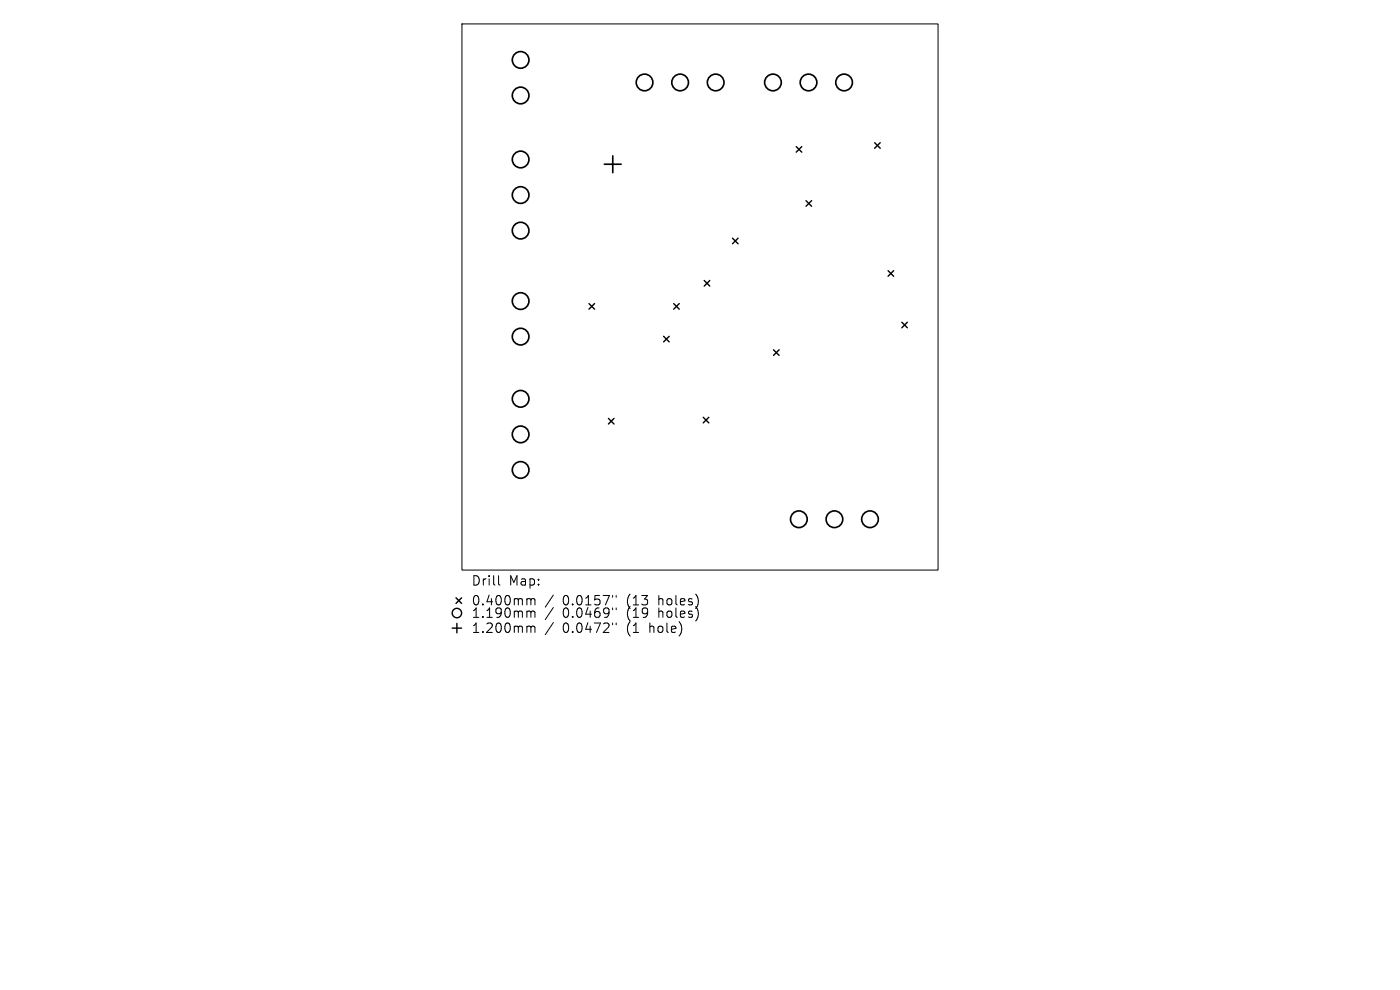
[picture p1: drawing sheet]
<svg xmlns="http://www.w3.org/2000/svg" width="297mm" height="210mm" viewBox="0 0 297 210" stroke-linecap="round" stroke-linejoin="round" font-family="sans-serif">
<defs><g id="words">
<g font-size="2.8">
<text x="99.9" y="124.5">Drill</text>
<text x="107.9" y="124.5">Map:</text>
<text x="99.9" y="128.7">0.400mm</text>
<text x="99.9" y="131.3">1.190mm</text>
<text x="119.4" y="128.7">0.0157&quot;</text>
<text x="119.4" y="131.3">0.0469&quot;</text>
<text x="133.1" y="128.7">(13</text>
<text x="133.1" y="131.3">(19</text>
<text x="140" y="128.7">holes)</text>
<text x="140" y="131.3">holes)</text>
<text x="99.9" y="134.5">1.200mm</text>
<text x="119.4" y="134.5">0.0472&quot;</text>
<text x="133.1" y="134.5">(1</text>
<text x="138.1" y="134.5">hole)</text>
</g>
</g></defs>
<g fill="none" stroke="#000" stroke-width=".21">
<path d="M98 5.1h101v115.8h-101zM105.8 122.1v1.7l.3 .3M112.1 127h.2l.3 .3M112.1 129.6h.2l.3 .3M112.1 132.8l.4 .1 .1 .2M112.6 127.3l.3-.3 .5 .1 .1 1.2M112.6 127.3v1M112.6 129.9v1.1M112.6 133.1v1.1M112.6 129.9l.3-.3 .5 .1 .1 1.3M112.6 133.1l.3-.3 .5 .1 .1 1.3M117.4 126.2l-1.7 2.6"/>
<path d="M117.4 128.9l-1.7 2.5M117.4 132.1l-1.7 2.5M130 126.3v.4M130 129v.3M130 132.2v.3M130.7 126.3v.4M130.7 129v.3M130.7 132.2v.3"/>
</g>
<g fill="none" stroke="#000" stroke-width=".3">
<path d="M168.9 31.1l1.2 1.2M170.1 31.1l-1.2 1.2M185.5 30.3l1.2 1.2M186.7 30.3l-1.2 1.2M149.4 59.5l1.2 1.2M150.6 59.5l-1.2 1.2M155.4 50.5l1.2 1.2M156.6 50.5l-1.2 1.2M171 42.6l1.2 1.2M172.2 42.6l-1.2 1.2M188.4 57.4l1.2 1.2M189.6 57.4l-1.2 1.2"/>
<path d="M124.9 64.4l1.2 1.2M126.1 64.4l-1.2 1.2M140.8 71.3l1.2 1.2M142 71.3l-1.2 1.2M142.9 64.4l1.2 1.2M144.1 64.4l-1.2 1.2M164.1 74.2l1.2 1.2M165.3 74.2l-1.2 1.2M191.3 68.3l1.2 1.2M192.5 68.3l-1.2 1.2M129.1 88.8l1.2 1.1M130.3 88.8l-1.2 1.1"/>
<path d="M149.2 88.5l1.2 1.2M150.4 88.5l-1.2 1.2M95.9 133.2h2M96.7 126.8l1.2 1.2M96.9 132.2v2M97.9 126.8l-1.2 1.2"/>
<circle cx="96.9" cy="130" r="1"/>
</g>
<g fill="none" stroke="#000" stroke-width=".35">
<circle cx="110.4" cy="12.7" r="1.77"/>
<circle cx="136.7" cy="17.5" r="1.77"/>
<circle cx="144.3" cy="17.5" r="1.77"/>
<circle cx="151.8" cy="17.5" r="1.77"/>
<circle cx="164" cy="17.5" r="1.77"/>
<circle cx="171.5" cy="17.5" r="1.77"/>
<circle cx="179.1" cy="17.5" r="1.77"/>
<circle cx="110.4" cy="20.3" r="1.77"/>
<circle cx="110.4" cy="33.8" r="1.77"/>
<circle cx="110.4" cy="41.4" r="1.77"/>
<circle cx="110.4" cy="48.9" r="1.77"/>
<circle cx="110.4" cy="71.4" r="1.77"/>
<circle cx="110.4" cy="63.9" r="1.77"/>
<circle cx="110.4" cy="99.7" r="1.77"/>
<circle cx="110.4" cy="84.6" r="1.77"/>
<circle cx="110.4" cy="92.1" r="1.77"/>
<circle cx="169.5" cy="110.1" r="1.77"/>
<circle cx="177" cy="110.1" r="1.77"/>
<circle cx="184.6" cy="110.1" r="1.77"/>
</g>
<path d="M128.2 34.8h3.6M130 33.1v3.5" fill="none" stroke="#000" stroke-width=".36"/>
<use href="#words"/>
</svg>
